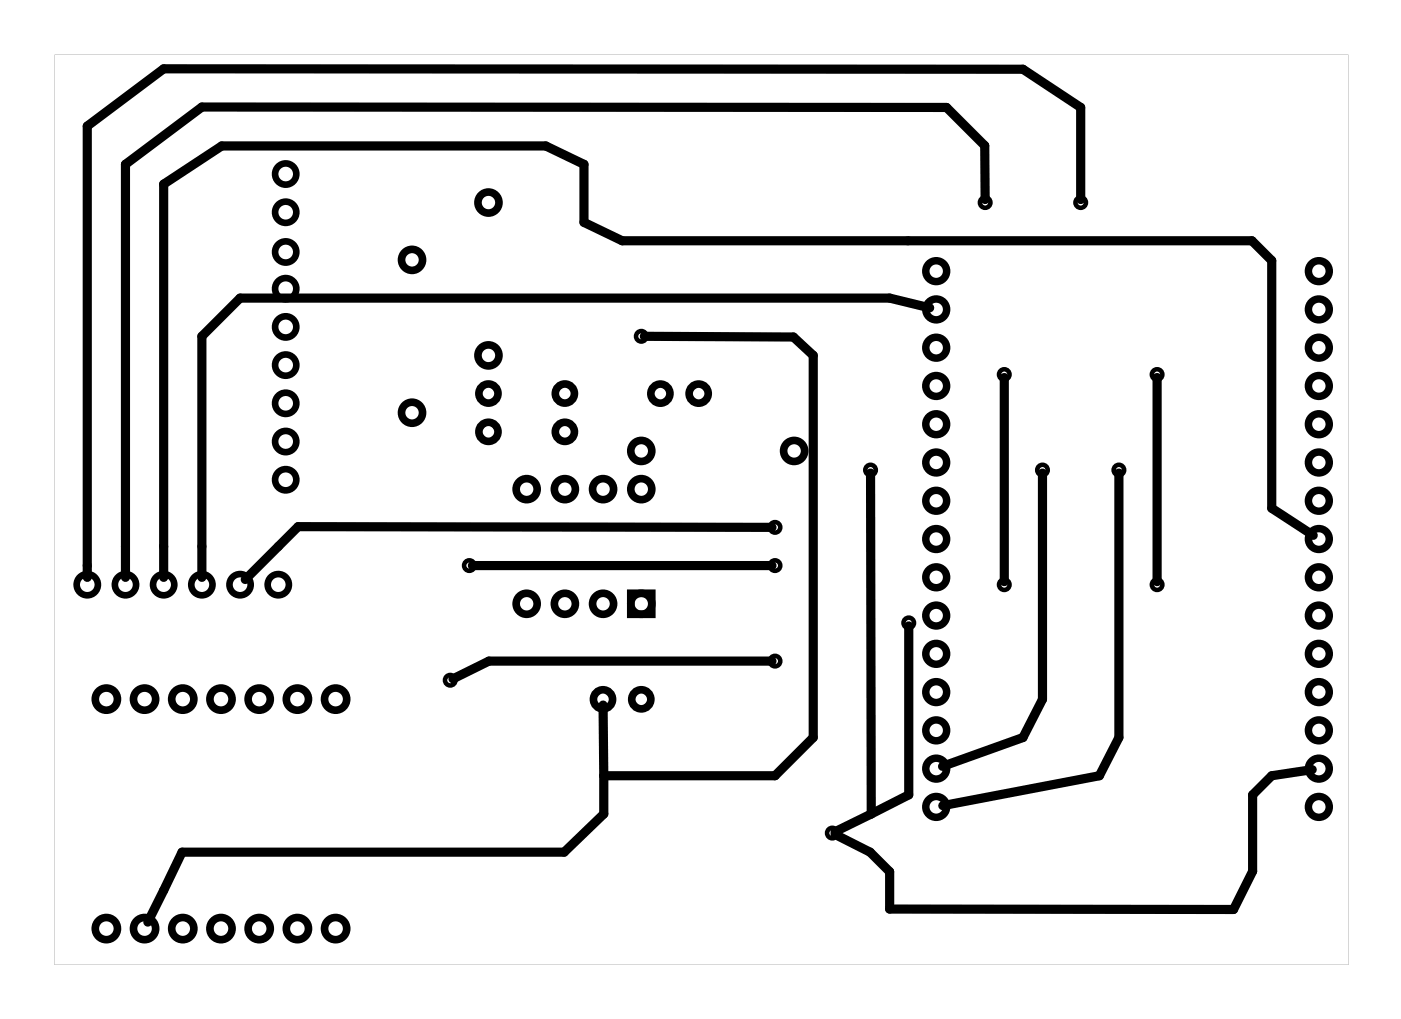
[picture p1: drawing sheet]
<svg xmlns="http://www.w3.org/2000/svg" width="93mm" height="68mm" viewBox="0 0 93 68" stroke-linecap="round" stroke-linejoin="round" font-family="sans-serif">
<path d="M3.6 3.6v60.5h86v-60.5zM3.6 3.6h86v60.5h-86z" fill="#000"/>
<g fill="none" stroke="#000" stroke-width=".3">
<circle cx="65.5" cy="13.5" r=".35"/>
<circle cx="71.8" cy="13.5" r=".35"/>
<circle cx="31.2" cy="37.6" r=".35"/>
<circle cx="42.6" cy="22.4" r=".35"/>
<circle cx="51.5" cy="35.1" r=".35"/>
<circle cx="51.5" cy="37.6" r=".35"/>
<circle cx="57.9" cy="31.2" r=".35"/>
<circle cx="66.8" cy="38.9" r=".35"/>
<circle cx="66.8" cy="24.9" r=".35"/>
<circle cx="69.3" cy="31.2" r=".35"/>
<circle cx="74.4" cy="31.2" r=".35"/>
<circle cx="76.9" cy="24.9" r=".35"/>
<circle cx="76.9" cy="38.9" r=".35"/>
<circle cx="29.9" cy="45.2" r=".35"/>
<circle cx="51.5" cy="43.9" r=".35"/>
<circle cx="55.3" cy="55.4" r=".35"/>
<circle cx="60.4" cy="41.4" r=".35"/>
</g>
<g fill="none" stroke="#000" stroke-width=".5">
<circle cx="62.2" cy="18" r=".69"/>
<circle cx="87.7" cy="18" r=".69"/>
<circle cx="62.2" cy="35.8" r=".69"/>
<circle cx="62.2" cy="28.2" r=".69"/>
<circle cx="62.2" cy="20.6" r=".69"/>
<circle cx="62.2" cy="23.1" r=".69"/>
<circle cx="62.2" cy="33.3" r=".69"/>
<circle cx="62.2" cy="25.7" r=".69"/>
<circle cx="62.2" cy="30.7" r=".69"/>
<circle cx="62.2" cy="38.4" r=".69"/>
<circle cx="87.7" cy="35.8" r=".69"/>
<circle cx="87.7" cy="28.2" r=".69"/>
<circle cx="87.7" cy="20.6" r=".69"/>
<circle cx="87.7" cy="33.3" r=".69"/>
<circle cx="87.7" cy="23.1" r=".69"/>
<circle cx="87.7" cy="25.7" r=".69"/>
<circle cx="87.7" cy="30.7" r=".69"/>
<circle cx="87.7" cy="38.4" r=".69"/>
<circle cx="62.2" cy="40.9" r=".69"/>
<circle cx="62.2" cy="48.5" r=".69"/>
<circle cx="62.2" cy="43.5" r=".69"/>
<circle cx="62.2" cy="46" r=".69"/>
<circle cx="62.2" cy="51.1" r=".69"/>
<circle cx="62.2" cy="53.6" r=".69"/>
<circle cx="87.7" cy="40.9" r=".69"/>
<circle cx="87.7" cy="48.5" r=".69"/>
<circle cx="87.7" cy="51.1" r=".69"/>
<circle cx="87.7" cy="43.5" r=".69"/>
<circle cx="87.7" cy="46" r=".69"/>
<circle cx="87.7" cy="53.6" r=".69"/>
</g>
<g fill="none" stroke="#000" stroke-width=".51">
<path d="M41.9 39.4h1.4v1.4h-1.4z"/>
<circle cx="27.4" cy="17.3" r=".7"/>
<circle cx="32.5" cy="13.5" r=".7"/>
<circle cx="27.4" cy="27.4" r=".7"/>
<circle cx="32.5" cy="26.2" r=".64"/>
<circle cx="32.5" cy="28.7" r=".64"/>
<circle cx="32.5" cy="23.6" r=".7"/>
<circle cx="35" cy="32.5" r=".7"/>
<circle cx="37.6" cy="32.5" r=".7"/>
<circle cx="37.6" cy="28.7" r=".64"/>
<circle cx="37.6" cy="26.2" r=".64"/>
<circle cx="40.1" cy="32.5" r=".7"/>
<circle cx="42.6" cy="32.5" r=".7"/>
<circle cx="42.6" cy="30" r=".7"/>
<circle cx="43.9" cy="26.2" r=".64"/>
<circle cx="46.4" cy="26.2" r=".64"/>
<circle cx="52.8" cy="30" r=".7"/>
<circle cx="7.1" cy="46.5" r=".74"/>
<circle cx="9.6" cy="46.5" r=".74"/>
<circle cx="12.2" cy="46.5" r=".74"/>
<circle cx="14.7" cy="46.5" r=".74"/>
<circle cx="17.2" cy="46.5" r=".74"/>
<circle cx="19.8" cy="46.5" r=".74"/>
<circle cx="22.3" cy="46.5" r=".74"/>
<circle cx="35" cy="40.1" r=".7"/>
<circle cx="37.6" cy="40.1" r=".7"/>
<circle cx="40.1" cy="46.5" r=".64"/>
<circle cx="40.1" cy="40.1" r=".7"/>
<circle cx="42.6" cy="40.1" r=".7"/>
<circle cx="42.6" cy="46.5" r=".64"/>
<circle cx="7.1" cy="61.7" r=".74"/>
<circle cx="9.6" cy="61.7" r=".74"/>
<circle cx="12.2" cy="61.7" r=".74"/>
<circle cx="14.7" cy="61.7" r=".74"/>
<circle cx="17.2" cy="61.7" r=".74"/>
<circle cx="19.8" cy="61.7" r=".74"/>
<circle cx="22.3" cy="61.7" r=".74"/>
</g>
<g fill="none" stroke="#000" stroke-width=".44">
<circle cx="19" cy="19.2" r=".71"/>
<circle cx="19" cy="11.6" r=".71"/>
<circle cx="19" cy="16.7" r=".71"/>
<circle cx="19" cy="14.1" r=".71"/>
<circle cx="5.8" cy="38.9" r=".71"/>
<circle cx="8.3" cy="38.9" r=".71"/>
<circle cx="10.9" cy="38.9" r=".71"/>
<circle cx="13.4" cy="38.9" r=".71"/>
<circle cx="16" cy="38.9" r=".71"/>
<circle cx="18.5" cy="38.9" r=".71"/>
<circle cx="19" cy="31.9" r=".71"/>
<circle cx="19" cy="29.3" r=".71"/>
<circle cx="19" cy="24.3" r=".71"/>
<circle cx="19" cy="26.8" r=".71"/>
<circle cx="19" cy="21.7" r=".71"/>
</g>
<g fill="none" stroke="#000" stroke-width=".61">
<path d="M65.5 13.3v-3.6l-2.6-2.6h-49.5l-5.1 3.8v27.5M71.8 13.3v-6.2l-3.8-2.5h-57.1l-5.1 3.8v30M31.4 37.6h19.9M42.8 22.4h9.9l1.4 1.2v25.4l-2.6 2.6h-11.4M51.3 35.1l-31.5-.1-3.5 3.5M57.9 31.4v22.7M61.8 20.5l-2.7-.7h-43.1l-2.6 2.6v16M66.8 25.1v13.6M69.3 31.4v15.1l-1.3 2.5-5.3 1.9M74.4 31.4v17.6l-1.3 2.6-10.4 2M76.9 25.1v13.6M87.3 35.6l-2.8-1.8v-16.5l-1.3-1.3h-41.8l-2.6-1.2v-3.9l-2.5-1.2h-21.6l-3.8 2.5v26.2"/>
<path d="M40.1 46.9v4.7M40.1 51.6v2.5l-2.6 2.5h-25.4l-2.3 4.7M51.3 43.9h-18.8l-2.4 1.2M57.9 54.1l-2.4 1.2M60.4 41.6v11.2l-2.5 1.3M87.2 51.2l-2.7 .4-1.2 1.2v5.1l-1.3 2.6-22.9-.1v-2.5l-1.3-1.3-2.3-1.1"/>
</g>
</svg>
